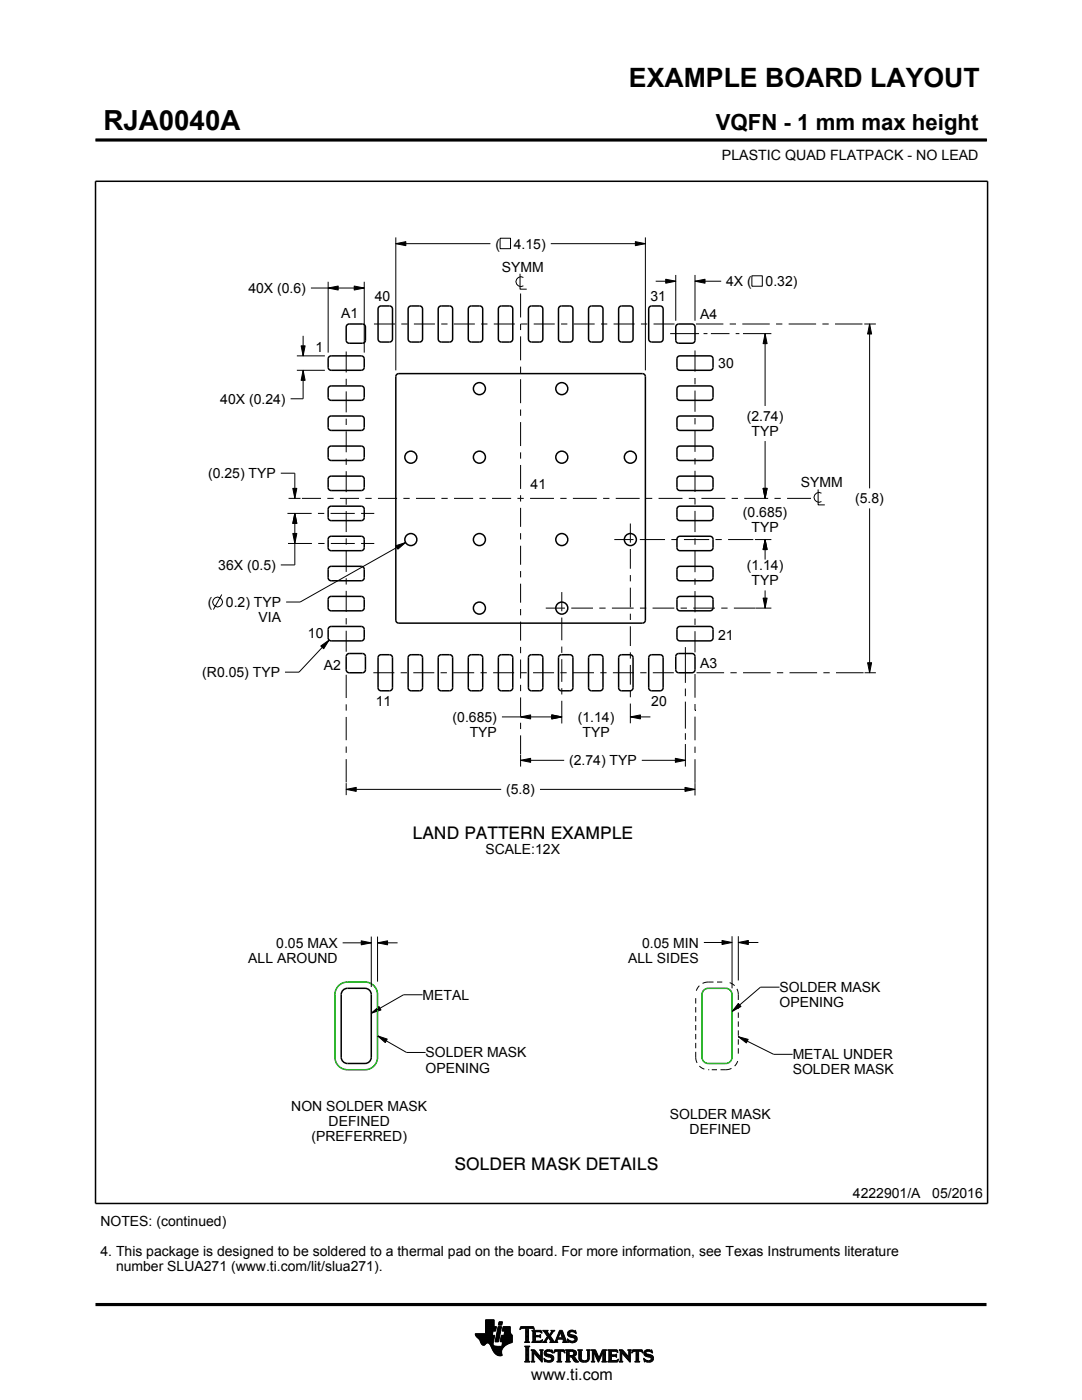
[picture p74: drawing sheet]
<svg xmlns="http://www.w3.org/2000/svg" width="216mm" height="279mm" viewBox="0 0 216 279" stroke-linecap="round" stroke-linejoin="round" font-family="sans-serif">
<defs><g id="words">
<text font-size="5.5" x="20.6" y="26">RJA0040A</text>
<text font-size="5.3" x="125.5" y="17.4">EXAMPLE BOARD LAYOUT</text>
<text font-size="4.4" x="142.8" y="26">VQFN - 1 mm max height</text>
<g font-size="3.5">
<text x="82.3" y="167.4">LAND PATTERN EXAMPLE</text>
<text x="90.7" y="233.5">SOLDER MASK DETAILS</text>
</g>
<text font-size="3.2" x="106" y="275.3">www.ti.com</text>
<g font-size="2.8">
<text x="144.1" y="32">PLASTIC QUAD FLATPACK - NO LEAD</text>
<text x="98.9" y="49.6">(</text>
<text x="102.5" y="49.6">4.15)</text>
<text x="49.6" y="58.5">40X (0.6)</text>
<text x="100.2" y="54.2">SYMM</text>
<text x="144.9" y="57.1">4X (</text>
<text x="152.8" y="57.1">0.32)</text>
<text x="68.1" y="63.5">A1</text>
<text x="74.8" y="60.1">40</text>
<text x="129.8" y="60.1">31</text>
<text x="139.7" y="63.7">A4</text>
<text x="62.9" y="70.3">1</text>
<text x="143.3" y="73.4">30</text>
<text x="44" y="80.6">40X (0.24)</text>
<text x="149" y="84">(2.74)</text>
<text x="150" y="87">TYP</text>
<text x="41.5" y="95.4">(0.25) TYP</text>
<text x="105.9" y="97.6">41</text>
<text x="159.8" y="97.3">SYMM</text>
<text x="170.7" y="100.5">(5.8)</text>
<text x="148.2" y="103.2">(0.685)</text>
<text x="150" y="106.2">TYP</text>
<text x="43.5" y="113.7">36X (0.5)</text>
<text x="149" y="113.8">(1.14)</text>
<text x="150" y="116.8">TYP</text>
<text x="41.5" y="121.1">(</text>
<text x="45.1" y="121.1">0.2) TYP</text>
<text x="51.6" y="124.1">VIA</text>
<text x="61.5" y="127.4">10</text>
<text x="143.3" y="127.8">21</text>
<text x="40.4" y="135.1">(R0.05) TYP</text>
<text x="64.6" y="133.8">A2</text>
<text x="139.7" y="133.3">A3</text>
<text x="75" y="140.9">11</text>
<text x="129.9" y="140.8">20</text>
<text x="90.3" y="144.1">(0.685)</text>
<text x="93.7" y="147.1">TYP</text>
<text x="115.3" y="144.1">(1.14)</text>
<text x="116.2" y="147.1">TYP</text>
<text x="113.6" y="152.7">(2.74) TYP</text>
<text x="101" y="158.5">(5.8)</text>
<text x="96.9" y="170.5">SCALE:12X</text>
<text x="55.1" y="189.2">0.05 MAX</text>
<text x="128.1" y="189.1">0.05 MIN</text>
<text x="49.5" y="192.2">ALL AROUND</text>
<text x="125.3" y="192.1">ALL SIDES</text>
<text x="84.3" y="199.5">METAL</text>
<text x="155.5" y="198">SOLDER MASK</text>
<text x="155.5" y="201">OPENING</text>
<text x="84.9" y="211">SOLDER MASK</text>
<text x="84.9" y="214">OPENING</text>
<text x="158.2" y="211.4">METAL UNDER</text>
<text x="158.2" y="214.4">SOLDER MASK</text>
<text x="58.1" y="221.7">NON SOLDER MASK</text>
<text x="62.2" y="227.7">(PREFERRED)</text>
<text x="65.6" y="224.7">DEFINED</text>
<text x="133.7" y="223.3">SOLDER MASK</text>
<text x="137.6" y="226.3">DEFINED</text>
<text x="170.2" y="239.2">4222901/A</text>
<text x="186" y="239.2">05/2016</text>
<text x="20" y="244.7">NOTES: (continued)</text>
<text x="20" y="250.7">4. This package is designed to be soldered to a thermal pad on the board. For more information, see Texas Instruments literature</text>
<text x="23.2" y="253.7">number SLUA271 (www.ti.com/lit/slua271).</text>
</g>
</g></defs>
<g fill="none" stroke="#000" stroke-width=".2">
<path d="M19 27.9h177.8M196.8 27.7v.5M62 57.5h10.7M65.5 57.5l2-.4v.8zM65.5 56.2v14.2M70.7 57.1l2 .4-2 .4zM72.7 56.2v14.2M79 48.6l2-.4v.8zM79 47.4v26.5M79 48.6h18.9M99.8 47.5h2.1v2.1h-2.1zM103.8 54.6v3.1h1.3"/>
<path d="M103.9 58.6v4.8M104.4 55.4a.98 .98 0 0 0-1.5 .8 .98 .98 0 0 0 1.5 .8M109.9 48.6h18.9M126.8 48.2l2 .4-2 .4zM128.8 47.4v26.5M130.8 56.1h4M132.8 55.7l2 .4-2 .4zM134.8 54.9v9.1M138.7 56.1l2-.4v.8zM138.7 54.9v9.1M138.7 56.1h5.2M150 55h2.1v2.1h-2.1z"/>
<path d="M59.2 73.9h5.6M59.2 71h5.6M60.1 69h.8l-.4 2zM60.5 73.9l.4 2h-.8zM60.5 67v4M60.5 73.9v5.7h-2.5M69.1 70.1v4.2M69.1 75.6v1.3M69.1 78.1v4.2M74.6 64.7h4.2M80.1 64.7h1.2M82.6 64.7h4.2"/>
<path d="M88 64.7h1.3M90.6 64.7h4.2M96 64.7h1.3M98.5 64.7h4.2M103.9 64.6v1.3M103.9 67.1v4.8M103.9 73.2v1.2M103.9 75.7v4.8M104 64.7h1.2M106.5 64.7h4.2M112 64.7h1.2M114.5 64.7h4.2"/>
<path d="M119.9 64.7h1.3M122.4 64.7h4.2M127.9 64.7h1.2M130.4 64.7h4.2M133.7 66.6h5.8M138.7 69.9v4.3M138.7 75.4v1.3M138.7 77.9v4.3M138.9 64.7h5.4M140.4 66.6h.8M141.9 66.6h3.7M145.6 64.7h1.3"/>
<path d="M146.8 66.6h.7M148.1 64.7h5.5M148.3 66.6h5.6M152.7 66.6l.4 2h-.8zM152.7 66.6v14.4M154.9 64.7h1.2M157.4 64.7h5.4M164.1 64.7h1.3M166.6 64.7h5.5M172.5 64.7h2.3M173.5 64.7l.4 2h-.8zM173.5 64.7v32.8"/>
<path d="M56 94.4h2.8v5.1M57.6 99.5h2.4M58.4 97.5h.8l-.4 2zM60.2 99.5h3.9M65.3 99.5h1.3M67.8 99.5h3.8M69.1 83.6v1.2M69.1 86.1v4.2M69.1 91.5v1.3M69.1 94v4.2M69.1 99.5v1.2M72.9 99.5h1.3"/>
<path d="M75.4 99.5h3.8M80.5 99.5h1.2M83 99.5h3.8M88.1 99.5h1.2M90.6 99.5h3.8M95.7 99.5h1.2M98.2 99.5h3.8M103.2 99.5h1.3M103.9 81.7v1.3M103.9 84.2v4.8M103.9 90.3v1.2M103.9 92.8v4.8"/>
<path d="M103.9 98.8v1.3M105.8 99.5h4.7M111.8 99.5h1.3M114.3 99.5h4.8M120.3 99.5h1.3M122.9 99.5h4.7M128.9 99.5h1.3M131.4 99.5h4.8M137.4 99.5h1.3M138.7 83.4v1.3M138.7 86v4.2M138.7 91.4v1.3"/>
<path d="M138.7 94v4.2M138.7 99.4v1.3M140 99.5h4.7M146 99.5h1.2M148.5 99.5h4.8M152.3 97.5h.8l-.4 2zM152.7 88v11.5M154.5 99.5h1.3M157.1 99.5h4.7M163.2 97.7v3.1h1.4M163.9 98.4a.98 .98 0 0 0-1.5 .9 .98 .98 0 0 0 1.5 .8M44.3 118.6l-1.7 3"/>
<path d="M57.4 102.5h4.8M57.5 108.5h4.7M58.4 106.5h.8l-.4 2zM58.8 102.5l.4 2h-.8zM58.8 102.5v10.2h-2.8M63.4 102.5h1.3M63.5 108.5h1.3M66 102.5h4.8M66 108.5h4.8M69.1 102v4.2M69.1 107.4v1.3M69.1 110v4.1"/>
<path d="M69.1 115.4v1.3M69.1 117.9v4.2M72 108.5h2.7M72 102.5h2.7M79 108.9l1.9-.6-1.5 1.3zM80.9 108.3l-21 11.8h-2.8M103.9 101.3v3.8M103.9 106.4v1.3M103.9 108.9v3.8M103.9 114v1.2M103.9 116.5v3.8M112.1 118.2v3.8"/>
<path d="M122.6 107.7h3.8M125.8 104.5v3.8M125.8 109.6v3.9M125.8 114.8v1.2M125.8 117.3v3.9M127.7 107.7h5M134 107.7h1.2M136.5 107.7h5M138.7 102v4.2M138.7 107.4v1.3M138.7 110v4.2M138.7 115.5v1.2"/>
<path d="M138.7 118v4.2M142.8 107.7h1.2M145.3 107.7h5M150.6 107.7h3.3M152.3 119.4h.8l-.4 2zM152.7 107.7l.4 2h-.8zM152.7 107.7v4M152.7 117.8v3.6M173.5 101.5v32.8M64 128.9l1.7-1.2-1.1 1.8zM65.7 127.7l-6 6.4h-2.8M69.1 123.4v1.2"/>
<path d="M69.1 125.9v4.2M69.1 134.7v4.6M74.5 134.3h4.2M79.9 134.3h1.3M82.5 134.3h4.2M87.9 134.3h1.3M90.4 134.3h4.2M95.9 134.3h1.2M98.4 134.3h4.2M103.8 134.3h1.3M103.9 121.5v1.3M103.9 124.1v3.7"/>
<path d="M103.9 129.1v1.3M103.9 131.6v3.8M103.9 136.7v1.2M103.9 139.2v3.8M106.4 134.3h4.2M108.9 121.4h3.8M111.8 134.3h1.3M112.1 123.2v4.6M112.1 129v1.3M112.1 131.6v4.5M112.1 137.3v1.3M112.1 139.9v4.5"/>
<path d="M114 121.4h4.3M114.3 134.3h4.2M119.6 121.4h1.2M119.8 134.3h1.2M122.1 121.4h4.3M122.3 134.3h4.2M125.8 122.5v1.2M125.8 125v3.9M125.8 130.2v1.2M125.8 132.7v3.9M125.8 137.9v1.3M127.7 121.4h1.3"/>
<path d="M127.7 134.3h1.3M130.2 121.4h4.3M130.3 134.3h4.2M135.8 121.4h1.3M136.8 129.1v7.2M136.8 137.4v1.5M138.3 121.4h4.4M138.7 123.5v1.2M138.7 126v4.2M138.7 134.5v4.7M139 134.3h5.5M143.9 121.4h1.3"/>
<path d="M145.7 134.3h1.3M146.4 121.4h7.5M148.3 134.3h5.5M155 134.3h1.3M157.5 134.3h5.5M164.3 134.3h1.3M166.8 134.3h5.5M172.5 134.3h2.3M173.1 132.3h.8l-.4 2zM69.1 157.5l2-.4v.8zM69.1 140.6v1.2M69.1 143.1v4.6"/>
<path d="M69.1 149v1.2M69.1 151.5v4.6M69.1 156.3v2.4M69.1 157.5h30.9M100.2 143.1h11.9M103.9 151.7l2-.4v.8zM103.9 143.1l2-.4v.8zM103.9 144.2v1.3M103.9 146.8v3.8M103.9 150.6v2.4M103.9 151.7h8.7M107.7 157.5h31"/>
<path d="M110.1 142.7l2 .4-2 .4zM125.8 143.1l2-.4v.8zM125.8 140.4v3.9M125.8 143.1h4M128.1 151.7h8.7M134.8 151.3l2 .4-2 .4zM136.7 157.1l2 .4-2 .4zM136.8 140v5.4M136.8 146.3v1.3M136.8 148.5v4.5M138.7 141.8h.1M138.7 140.5v1.3"/>
<path d="M138.7 143v4.7M138.7 149v1.3M138.7 151.5v7.3M68.4 188.2h5.7M72.1 187.8l2 .4-2 .4zM74.1 186.9v10.1M75.3 188.2l2-.4v.8zM75.3 186.9v9M75.3 188.2h4M84.3 198.5h-3.8l-6.4 3.7M138.8 199.2v1.1M139.6 196.7l-.7 1"/>
<path d="M140.4 188.1h5.7M142.4 196h-1.4l-.8 .3M143.1 196h1M144.1 187.7l2 .4-2 .4zM144.8 196h.1M145.6 196.1l1 .6M146.1 186.8v10.4M147 197.4l.3 .8v1.4M147.3 188.1l2-.4v.8zM147.3 186.8v8.9M147.3 188.1h4M155.5 197h-3.8l-5.6 4.9"/>
<path d="M74.1 202.2l1.5-1.3 .4 .7zM75.3 206.7l2 .7-.4 .7zM75.3 206.7l5.8 3.3h3.8M138.8 209.9v1.4l.3 .8M138.8 201v1.1M138.8 202.8v1M138.8 204.6v1M138.8 206.3v1.1M138.8 208.1v1.1M139.1 212.1h.1M139.6 212.8l.9 .6M141.3 213.5h.1"/>
<path d="M142 213.5h1.1M146 213.2l-.9 .3h-1.3M147.2 211.8l-.6 1M147.3 206.9l2 .5-.4 .7zM147.3 200.3v1M147.3 202.1v1M147.3 203.8v1.1M147.3 205.6v1.1M147.3 207.4v1.1M147.3 209.2v1.1M147.3 206.9l7.1 3.5h3.8M147.3 200.3l.6 .6-1.8 1z"/>
<path d="M94.8 266.2h3.5M94.8 266.3h3.5M94.9 266.4h3.3M94.9 266.5h3.8l-.2 1.2M94.9 266.5h3.8M95 266.6h3.7M95 266.7h3.7M95.1 266.8h3.6M95.2 266.9h3.4M95.3 267h3.3M95.4 267.1h3.2M95.5 267.2h3.1"/>
<path d="M95.6 267.3h3M95.7 267.4h2.8M95.7 267.5h2.8M95.7 267.5l.4 .7 .3 .3 .3-.1 .5-.4 .4 .1 .8 1.5M95.8 267.6h2.7M95.8 267.7h2.7M95.9 267.8h2.6M95.9 267.9h2.5M95.9 268h2.5M96 268h1.1M96 268.1h1M96.1 268.2h.8"/>
<path d="M96.1 268.3h.7M96.2 268.4h.6M96.3 268.4h.4M96.9 266.1h1.4M96.9 266h1.4M96.9 265.9h1.4M96.9 265.8h1.5M96.9 265.7h1.5M96.9 264.7l2.2 .1-.2 .9h-.5l-.2 .8M96.9 265.6h2M96.9 265.5h2M96.9 265.4h2"/>
<path d="M96.9 265.3h2.1M96.9 265.2h2.1M96.9 265.1h2.1M96.9 265h2.1M96.9 264.9h2.1M96.9 264.8h2.2M96.9 264.6h1.7M96.9 264.5h1.7M96.9 264.4h1.7M96.9 264.3h1.7M96.9 264.2h1.7M96.9 264.1h1.7"/>
<path d="M96.9 264h1.7M96.9 263.9h1.7M96.9 263.8h1.7M96.9 263.7h1.7M96.9 263.6h1.7M96.9 263.5h1.7M96.9 263.4h1.7M97.5 268h.9M97.6 268.1h.8M97.7 268.2h.7M97.7 268.3h.7M97.8 268.4h.6"/>
<path d="M97.9 268.5h.6M97.9 268.6h.7M98 268.7h1.1M98 268.8h2.6M98 268.8h2.5M98.1 268.9h2.3M98.1 269h2.3M98.1 269.1h2.2M98.2 269.2h2.1M98.2 269.2h2M98.2 269.3h2M98.3 269.4h1.9"/>
<path d="M98.3 269.5h1.8M98.4 269.6h1.7M98.4 269.6l.6 .7 .6 .3 .6-.1-.1-.7M98.4 268v.4l.3 .2 2 .1M98.5 269.7h1.6M98.5 267.7l-.1 .3M98.5 269.8h1.6M98.6 269.9h1.5M98.6 264.8v-1.4h-1.7v2.8h-2.1l.2 .5 .7 .8M98.6 270h1.5M98.7 270h1.4M98.8 270.1h1.3"/>
<path d="M98.8 267.7h.7M98.8 267.6h.7M98.8 267.5h.7M98.9 270.2h1.2M98.9 267.4h.7M98.9 267.3h.7M98.9 267.2h.7M98.9 267.1h.7M98.9 267h.7M98.9 270.3h1.3M99 266.9h.6M99 266.9h.7"/>
<path d="M99 266.8h.7M99 266.7h.7M99 266.6h.7M99 266.5h.7M99.1 270.4h1.1M99.1 266.4h.7M99.1 266.3h.7M99.1 266.2h.7M99.1 266.1h.7M99.1 266h.7M99.2 265.9h.7M99.2 265.8h.7"/>
<path d="M99.2 270.4h1M99.2 265.7h.7M99.2 265.6h.7M99.2 265.5h.7M99.3 265.4h.6M99.3 265.4h.7M99.3 265.3h.7M99.3 265.2h.7M99.3 265.1h.7M99.3 265h.7M99.4 270.5h.8M99.4 264.9h.7"/>
<path d="M99.4 264.8h.7M99.4 264.8h.7l-.6 3h-.7zM99.5 264.4h.6M99.5 264.3h.7M99.5 264.2h.7M99.5 264.1h.7M99.5 264h.7M99.5 263.9h.7M99.6 263.8h.7M99.6 263.8h.7l-.2 .7h-.7zM99.8 270.6h.1M99.8 267.7h2.4"/>
<path d="M99.8 267.6h2.4M99.8 267.5h2.4M99.9 267.4h2.3M99.9 267.3h2.3M99.9 267.2h2.3M99.9 267.1h2.3M99.9 267h2.3M99.9 266.9h2.3M100 266.9h2.2M100 266.8h2.2M100 266.7h2.2M100 266.6h2.2"/>
<path d="M100 266.5h2.2M100.1 268.6h.7M100.2 268.5h.7M100.2 268.4h.8M100.2 268.4h.9M100.2 268.3h1M100.2 268.2h1.2M100.2 265.6h1.6M100.2 268.1h1.4M100.2 265.5h1.6M100.2 268h1.6M100.3 265.4h1.5"/>
<path d="M100.3 268h1.7M100.3 267.9h1.9M100.3 265.3h1.5M100.3 267.8h1.9M100.3 265.2h1.5M100.3 265.1h1.5M100.3 265h1.5M100.4 264.9h1.4M100.4 264.8h1.4M100.6 266.5l.1-.8h-.5l.2-.9h1.4l.1 1.1 .3 .6v1.4l-1.3 .6M100.6 266.4h1.5M100.6 266.3h1.4"/>
<path d="M100.6 266.2h1.4M100.6 266.1h1.3M100.7 266h1.2M100.7 265.9h1.2M100.7 265.8h1.1M100.7 265.7h1.1M100.9 268.5l-.6 .6-.2 .7M102.2 266.5h-2.2l-.2 1.1 .1 .2h.4l-.2 .9M103.7 265.3h.1M103.8 265.2h.2M103.8 265h2.8M103.8 264.9h2.7"/>
<path d="M103.9 264.8h2.6M104.7 267.8h1M104.7 271.8h1.1M104.7 268.7h1M104.8 267.7h.7M104.8 271.7h.8M104.9 265.2h.6M104.9 268.9h.6M104.9 267.6h.6M104.9 267.5v-2.3l-.7-.1-.4 .3 .1-.6h2.6l.1 .6-.4-.3-.7 .1v2.3M104.9 267.5l-.2 .3M104.9 267.5h.6"/>
<path d="M104.9 267.4h.6M104.9 267.3h.6M104.9 267.2h.6M104.9 267.1h.6M104.9 267h.6M104.9 266.8h.6M104.9 266.7h.6M104.9 266.6h.6M104.9 266.5h.6M104.9 266.4h.6M104.9 266.3h.6M104.9 266.2h.6"/>
<path d="M104.9 266.1h.6M104.9 265.9h.6M104.9 265.8h.6M104.9 265.7h.6M104.9 265.6h.6M104.9 265.5h.6M104.9 265.4h.6M104.9 265.3h.6M104.9 271.5h.6M104.9 269h.6M104.9 271.4h.6M104.9 271.4v-2.4l-.2-.4h1.1l-.3 .4v2.4"/>
<path d="M104.9 271.4l-.2 .4h1.1l-.3-.4M104.9 271.3h.6M104.9 271.2h.6M104.9 271.1h.6M104.9 271h.6M104.9 270.9h.6M104.9 270.8h.6M104.9 270.6h.6M104.9 270.5h.6M104.9 270.4h.6M104.9 270.3h.6M104.9 270.2h.6"/>
<path d="M104.9 270.1h.6M104.9 270h.6M104.9 269.9h.6M104.9 269.8h.6M104.9 269.6h.6M104.9 269.5h.6M104.9 269.4h.6M104.9 269.3h.6M104.9 269.2h.6M104.9 269.1h.6M105.5 267.5l.2 .3M105.9 271.8h.8"/>
<path d="M105.9 269.4h.8M106.1 269.5h.7M106.1 267.8h2M106.1 271.7h.5M106.2 269.6h.7M106.2 271.5h.3M106.2 265.6h1.8M106.2 269.8h.8M106.2 271.4h.3M106.2 269.8l-.3-.4h.8l1.2 1.4M106.2 271.4l-.3 .4h.8l-.2-.4M106.2 271.3h.3"/>
<path d="M106.2 271.2h.3M106.2 271.1h.3M106.2 271h.3M106.2 270.9h.3M106.2 270.8h.3M106.2 270.6h.3M106.2 270.5h.3M106.2 270.4h.3M106.2 270.3h.3M106.2 270.2h.3M106.2 270.1h.3M106.2 270h1"/>
<path d="M106.2 269.9h.9M106.2 269.8v1.6M106.3 267.7h1.8M106.3 265.7h1.8M106.3 267.6h.6M106.3 265.8h.6M106.3 267.5l-.2 .3M106.3 267.5h.5M106.3 267.4h.5M106.3 267.3h.5M106.3 267.2h.5M106.3 267.1h.5"/>
<path d="M106.3 267h.5M106.3 266.8h.5M106.3 266.7h1.6M106.3 266.6h1.6M106.3 266.5h.5M106.3 266.4h.5M106.3 266.3h.5M106.3 266.2h.5M106.3 266.1h.5M106.3 265.9h.5M106.4 265.2h.2M106.5 270h.1"/>
<path d="M106.5 270v1.4M106.5 265.3h.1M106.6 270.1h.7M106.7 270.2h.7M106.8 270.3h.7M106.8 265.9l.1-.1h.7l.6 .2-.2-.5h-1.9l.2 .3v1.7M106.8 265.9v.6h.8l.3-.2v.7l-.3-.2h-.8l.1 .8h.9l.5-.2M106.9 270.4h.7M107 270.5h.7M107.1 270.6h.7M107.2 270.8h1M107.3 270.9h.9"/>
<path d="M107.4 271h.8M107.5 271.1h.7M107.6 271.2h.6M107.6 266.5h.3M107.7 271.3h.5M107.7 269.4h.7M107.7 266.8h.2M107.7 267.6h.5M107.8 266.4h.1M107.8 271.4h.4M107.8 267h.1M107.8 265.8h.3"/>
<path d="M107.8 269.5h.5M107.9 271.5h.3M107.9 269.6h.3M107.9 269.8h.3M107.9 269.8l-.2-.4h.7l-.2 .4M107.9 270.6h.3M107.9 270.5h.3M107.9 270.4h.3M107.9 270.3h.3M107.9 270.2h.3M107.9 270.1h.3M107.9 270h.3"/>
<path d="M107.9 269.9h.3M107.9 269.8v1M108 271.7h.2M108 265.9h.1M108 267.5h.2M108.1 271.8h.1M108.1 266.1h.1M108.2 267.4h.1M108.2 269.8v2.1l-1.7-1.9M108.2 267.8h.9M108.3 267.4l-.2 .5-2-.1M108.3 265.6h1"/>
<path d="M108.5 267.7h.5M108.5 271.1l.2 .7 .2-.1 .6 .2 .7-.2 .3-.6M108.5 271.1h.1M108.5 265.7h.7M108.5 271.2h.2M108.6 271.3h.2M108.6 270.1l.2 .5 1.1 .3 .1 .3-.1 .3h-.5l-.9-.4M108.6 270.1h.4M108.6 270h.4M108.6 270.2h.6M108.6 267.6h.4M108.6 271.4h.4"/>
<path d="M108.6 269.9h.4M108.6 270.3h1M108.6 265.8h.7M108.6 271.5h.8M108.6 269.8h.5M108.7 271.7h1.5M108.7 270.4h1.3M108.7 267.5h.3M108.7 271.8h.1M108.7 265.9h.6M108.7 269.6h1.5M108.8 267.4h.3"/>
<path d="M108.8 270.5h1.5M108.8 266.1h.6M108.8 269.5h1.4M108.8 267.3h.4M108.9 266.2h.6M108.9 267.2h.4M108.9 266.3h.6M108.9 270.6h1.5M109 267.1h.3M109 270l.2 .2 1.1 .3 .2 .6M109 270l.1-.3h.4l.8 .3-.1-.6-.2 .1-.6-.1-.6 .2-.2 .5M109 266.4h1"/>
<path d="M109.1 271.8h.9M109.1 269.4h.7M109.1 267h.9M109.1 266.5h.8M109.1 267.8l-.1-.1 .4-.8 .5 .8-.2 .1M109.2 266.8h.8M109.2 266.6h.6M109.2 266.7h.7M109.2 266.7l-.6 1-.4 .1M109.3 270.8h1.1M109.5 267.1h.6M109.6 267.2h.6"/>
<path d="M109.7 271.5h.7M109.7 267.3h.6M109.7 267.8h1.6M109.7 266.3h.4M109.7 267.4h.6M109.8 270.9h.7M109.8 266.2h.3M109.8 266.6l.9 1.2 1-2.3h.5l.8 2.1 .3 .2M109.8 267.5h.6M109.9 266.1h.3M109.9 269.8h.4M109.9 267.6h.6"/>
<path d="M109.9 267.7h.7M109.9 271.4h.5M109.9 265.9h.4M110 271h.5M110 265.6h.7M110 265.9l-.4 .5-.4-.6 .2-.3h-1.1l.9 1.2M110 265.9l.1-.2-.2-.2h.8l-.9 1.1M110 271.3h.5M110 265.8h.4M110 271.1h.5M110 271.2h.5M110.1 269.4h.1"/>
<path d="M110.1 265.7h.4M110.1 269.9h.2M110.2 270h.1M110.5 270h.1M110.5 269.9h.2M110.5 269.8h.3M110.6 269.6h2.1M110.6 269.5h2M110.6 269.4h2M110.7 267.7h.5M110.8 267.6h.4M110.9 267.5h.3"/>
<path d="M110.9 267.4h.3M111 267.3h.3M111 267.2h1.8M111 267.1h1.8M111.1 267h.3M111.1 271.8h1M111.1 266.8h.4M111.2 266.7h.3M111.2 267.5v.3h.1M111.2 267.5l.1-.2h1l.1 .2M111.2 266.6h.3M111.3 266.5h.3"/>
<path d="M111.3 271.7h.6M111.3 266.4h.3M111.3 271.5h.6M111.3 269.8h.6M111.4 266.3h.3M111.4 271.4h.5M111.4 270.1h.5M111.4 270h.5M111.4 269.9h.5M111.4 270.5h.5M111.4 270.4h.5M111.4 270.3h.5"/>
<path d="M111.4 270.2h.5M111.4 271.1h.5M111.4 271h.5M111.4 270.9h.5M111.4 270.8h.5M111.4 270.6h.5M111.4 271.4l-.1-1.7h-.4l-.4 .4 .2-.7h1.9l.1 .7-.4-.4h-.4v1.7M111.4 271.4l-.3 .4h1l-.2-.4M111.4 271.3h.5M111.4 271.2h.5M111.4 266.2h.3M111.4 266.1h.4"/>
<path d="M111.5 265.9h.9M111.5 265.8h.8M111.6 265.7h.7M111.6 265.6h.6M111.8 265.9l.4 1.1h-.8zM111.9 266.1h.5M111.9 266.2h.5M111.9 266.3h.6M112 266.4h.5M112 266.5h.6M112.1 266.6h.5M112.1 266.7h.6"/>
<path d="M112.1 266.8h.6M112.2 267h.5M112.2 267.8h1.1M112.3 267.3h.6M112.3 267.4h.6M112.4 267.5h.6M112.4 267.5v.3h-.2M112.4 269.8h.3M112.4 267.6h.6M112.4 267.7h.7M112.6 269.9h.1M112.6 270h.2"/>
<path d="M112.8 271.8h1M112.8 269.4h1.6M113 269.5h1.7M113 271.7h.7M113 269.6h1.9M113 271.5h.6M113 269.8h.6M113 271.4h.6M113 269.8l-.2-.4h1.5l.6 .2 .1 .5M113 271.4l-.2 .4h1l-.2-.4M113 271.3h.6M113 271.2h.6"/>
<path d="M113 271.1h.6M113 271h.6M113 270.9h.6M113 270.8h1.5M113 270.6h1.6M113 270.5h1.8M113 270.4h.6M113 270.3h.6M113 270.2h.6M113 270.1h.6M113 270h.6M113 269.9h.6"/>
<path d="M113 269.8v1.6M113.2 267.3h.2M113.2 267.4h.3M113.2 266.2l.3 .5 1 .3 .2 .3M113.2 266.2h.5M113.2 266.3h.6M113.2 266.1h.5M113.3 267.5h.3M113.3 266.4h.9M113.3 265.9h.4M113.3 267.6h.6M113.3 266.5h1.3"/>
<path d="M113.3 267.7h1.6M113.3 265.8h.5M113.3 267.8h.2M113.4 266.6h1.5M113.4 265.7h1.5M113.5 266.7h1.5M113.5 265.6h1.4M113.6 269.9l.1-.2h.5l.3 .4M113.6 269.9v.6M113.7 267.8h1.1M113.8 266.8h1.3M113.8 265.5h.6"/>
<path d="M114 268h.4M114.1 270.9h.6M114.2 271h.6M114.2 271.1h.7M114.3 271.2h.6M114.3 267h.8M114.3 269.8h.7M114.3 270.4h.6M114.4 271.3h.6M114.4 271.3l-.3-.4-.5-.1v.6M114.4 271.3l.4 .5h.7M114.4 270.7l1.1 1.1"/>
<path d="M114.4 270.7h.1M114.4 271.4h.7M114.4 269.9h.6M114.4 270.3h.6M114.5 267.6h.5M114.5 270.2h.5M114.5 270h.5M114.5 265.8h.4M114.5 270.1h.5M114.5 270.1l-.2 .3-.3 .1M114.5 271.5h.7M114.6 271.7h.7"/>
<path d="M114.6 267.1h.6M114.6 267.5h.5M114.7 267.2h.5M114.7 267.4h.5M114.7 265.9h.3M114.7 267.3h.5M114.7 271.8h.8M114.8 266.1h.2M114.9 266.2h.1M114.9 266.2l-.7-.4h-.4l-.1 .2 .1 .3 1.1 .4 .3 .5M114.9 266.2l-.1-.7-.2 .1-.5-.1-.6 .2-.3 .5M115 270.1l-.1 .4-.5 .2"/>
<path d="M115.2 267.2l-.3 .6-.7 .2-.6-.2-.2 .1-.2-.7 .9 .5 .4-.1 .2-.3M115.3 269.4h.9M115.4 269.5h.7M115.5 269.6h.5M115.5 269.8h.5M115.5 269.8l-.2-.4h.9l-.2 .4M115.5 269.8v1.4l.4 .5 .6 .2 .6-.1 .4-.3 .1-.5M115.5 271h.5M115.5 270.9h.5M115.5 270.8h.5M115.5 270.6h.5M115.5 270.5h.5"/>
<path d="M115.5 270.4h.5M115.5 270.3h.5M115.5 270.2h.5M115.5 270.1h.5M115.5 270h.5M115.5 269.9h.5M115.5 271.1h.5M115.5 271.2h.5M115.5 271.3h.6M115.6 271.4h.6M115.7 271.5h.8M115.8 271.7h1.5"/>
<path d="M116 271l.2 .4 .5 .2 .4-.2 .2-.4M116 269.8v1.2M116 271.8h1.1M116.8 271.5h.6M117 269.4h.8M117.1 271.4h.4M117.2 269.5h.5M117.2 271.3h.4M117.2 269.6h.4M117.2 271.2h.4M117.2 271.1h.4M117.3 269.8h.3"/>
<path d="M117.3 271h.3M117.3 270.9h.3M117.3 270.8h.3M117.3 270.6h.3M117.3 270.5h.3M117.3 270.4h.3M117.3 270.3h.3M117.3 270.2h.3M117.3 270.1h.3M117.3 270h.3M117.3 269.9h.3M117.6 269.8l.2-.4h-.8l.2 .3 .1 1.3"/>
<path d="M117.6 269.8v1.2M118 271.8h.7M118 269.4h.8M118.1 269.5h.8M118.1 271.7h.5M118.2 269.6h.7M118.2 271.5h.3M118.2 269.8h.8M118.2 271.4h.3M118.2 269.8l-.2-.4h.8l.7 1.6 .7-1.6h.9l-.3 .4M118.2 271.4l-.2 .4h.7l-.2-.4M118.2 271.3h.3"/>
<path d="M118.2 271.2h.3M118.2 271.1h.3M118.2 271h.3M118.2 270.9h.3M118.2 270.8h.3M118.2 270.6h.3M118.2 270.5h.3M118.2 270.4h.3M118.2 270.3h.3M118.2 270.2h.3M118.2 270.1h.3M118.2 270h.9"/>
<path d="M118.2 269.9h.8M118.2 269.8v1.6M118.5 271.4v-1.5l.9 2 .9-2v1.5M118.6 270.1h.5M118.6 270.2h.6M118.7 270.3h.5M118.7 270.4h.6M118.8 270.5h.5M118.8 270.6h.6M118.9 270.8h.5M118.9 270.9h.6M119 271h.8"/>
<path d="M119 271.1h.8M119.1 271.2h.6M119.1 271.3h.6M119.2 271.4h.4M119.2 271.5h.4M119.3 271.7h.2M119.3 271.8h.2M119.6 270.9h.3M119.6 270.8h.3M119.7 270.6h.3M119.7 270.5h.3M119.8 270.4h.3"/>
<path d="M119.8 270.3h.3M119.9 270.2h.3M119.9 270.1h.3M120 270h.8M120 269.9h.8M120 269.8h.8M120.1 271.8h1M120.1 269.6h.7M120.1 269.5h.8M120.2 269.4h.9M120.2 271.7h.7M120.3 271.5h.5"/>
<path d="M120.3 271.4h.5M120.3 271.4l-.2 .4h1l-.3-.4M120.3 271.3h.5M120.3 271.2h.5M120.3 271.1h.5M120.3 271h.5M120.3 270.9h.5M120.3 270.8h.5M120.3 270.6h.5M120.3 270.5h.5M120.3 270.4h.5M120.3 270.3h.5"/>
<path d="M120.3 270.2h.5M120.3 270.1h.5M120.8 269.8v1.6M121.2 271.8h2M121.2 269.4h1.9M121.4 269.5h1.8M121.4 271.7h1.9M121.5 269.6h1.7M121.5 271.5h1.8M121.5 269.8h.5M121.5 271.4h.5M121.5 269.8l-.3-.4h1.9l.2 .6"/>
<path d="M121.5 269.9h.5M121.5 269.8v1.6M121.5 270.3h.5M121.5 270.2h.5M121.5 270.1h.5M121.5 270h.5M121.5 270.9h.5M121.5 270.8h.5M121.5 270.6h1.5M121.5 270.5h1.5M121.5 270.4h1.5M121.5 271.3h.5"/>
<path d="M121.5 271.2h.5M121.5 271.1h.5M121.5 271h.5M122.6 270.4l.4-.2v.7l-.2-.2h-.8v.8h.2M122.9 270.8h.1M122.9 270.3h.1M123 269.8h.3M123.1 271.4h.3M123.2 269.9h.1M123.3 270h.1M123.3 270l-.4-.3h-.8l-.1 .7M123.3 271.3h.1"/>
<path d="M123.4 271.2h.1M123.4 271.2l-.3 .3h-.4M123.4 271.2l-.2 .6h-2l.3-.4M123.5 271.8h.8M123.5 269.4h.7M123.6 269.5h.7M123.7 271.7h.5M123.7 269.6h.7M123.7 271.5h.4M123.7 269.8h.8M123.7 271.4h.4M123.7 269.8l-.2-.4h.7l1.2 1.4 .1-1"/>
<path d="M123.7 271.4l-.2 .4h.8l-.2-.4M123.7 271.3h.4M123.7 271.2h.4M123.7 271.1h.4M123.7 271h.4M123.7 270.9h.4M123.7 270.8h.4M123.7 270.6h.4M123.7 270.5h.4M123.7 270.4h.4M123.7 270.3h.4M123.7 270.2h.4"/>
<path d="M123.7 270.1h.4M123.7 270h1M123.7 269.9h.9M123.7 269.8v1.6M124.1 270h.1M124.1 270v1.4M124.2 270.1h.6M124.2 270.2h.7M124.3 270.3h.7M124.4 270.4h.7M124.5 270.5h.7M124.6 270.6h.7"/>
<path d="M124.7 270.8h1.1M124.8 270.9h1M124.9 271h.9M125 271.1h.8M125.1 271.2h.7M125.2 271.3h.6M125.2 269.4h.8M125.3 271.4h.5M125.4 269.5h.5M125.4 271.5h.4M125.4 269.6h.4M125.5 269.8h.3"/>
<path d="M125.5 269.8l-.3-.4h.8l-.2 .4M125.5 269.9h.3M125.5 270.2h.3M125.5 270.1h.3M125.5 270h.3M125.5 270.4h.3M125.5 270.3h.3M125.5 270.6h.3M125.5 270.5h.3M125.5 271.7h.3M125.6 271.8h.2M125.8 269.8v2.1l-1.7-1.9"/>
<path d="M126 270h.1M126.1 269.9h.1M126.1 269.8h.3M126.1 269.6h2.1M126.2 269.5h2M126.2 269.4h2M126.6 271.8h1.1M126.9 271.7h.6M126.9 271.5h.5M126.9 269.8h.5M126.9 271.4h.5M126.9 270.1h.5"/>
<path d="M126.9 270h.5M126.9 269.9h.5M126.9 270.5h.5M126.9 270.4h.5M126.9 270.3h.5M126.9 270.2h.5M126.9 271.1h.5M126.9 271h.5M126.9 270.9h.5M126.9 270.8h.5M126.9 270.6h.5M126.9 271.4v-1.7h-.5l-.3 .4 .1-.7h1.9l.2 .7-.4-.4h-.5v1.7"/>
<path d="M126.9 271.4l-.3 .4h1.1l-.3-.4M126.9 271.3h.5M126.9 271.2h.5M128 269.8h.3M128.1 269.9h.2M128.2 270h.1M128.4 271.1l.2 .7 .2-.1 .6 .2 .7-.2 .3-.6M128.4 271.1h.1M128.4 271.2h.2M128.5 271.3h.2M128.5 270.1l.1 .4 .5 .3M128.5 270.1h.4"/>
<path d="M128.5 270h.4M128.5 270.2h.6M128.5 271.4h.4M128.5 269.9h.4M128.5 270.3h1M128.5 271.5h.8M128.5 269.8h.5M128.6 271.7h1.5M128.6 270.4h1.3M128.6 271.8h.1M128.6 269.6h1.5M128.7 270.5h1.5"/>
<path d="M128.7 269.5h1.4M128.8 270.6h1.5M128.9 270l.2 .2 1.1 .3 .2 .6M128.9 270l.1-.3h.4l.8 .3-.1-.6-.2 .1-.6-.1-.6 .2-.2 .5M128.9 271.8h1M129 269.4h.7M129.1 270.8l.7 .2 .1 .4-.7 .1-.8-.4M129.2 270.8h1.1M129.6 271.5h.7M129.6 270.9h.8M129.8 269.8h.4M129.8 271.4h.5"/>
<path d="M129.9 271h.5M129.9 271.3h.5M129.9 271.1h.5M129.9 271.2h.5M129.9 269.4h.2M130 269.9h.2M130.1 270h.1"/>
<circle cx="43.4" cy="120.1" r=".98"/>
</g>
<g fill="#000">
<path d="M65.5 57.5l2-.4v.8zM70.7 57.1l2 .4-2 .4zM79 48.6l2-.4v.8zM126.8 48.2l2 .4-2 .4zM132.8 55.7l2 .4-2 .4zM138.7 56.1l2-.4v.8zM60.1 69h.8l-.4 2zM60.5 73.9l.4 2h-.8zM152.7 66.6l.4 2h-.8zM173.5 64.7l.4 2h-.8zM58.4 97.5h.8l-.4 2zM152.3 97.5h.8l-.4 2z"/>
<path d="M58.8 102.5l.4 2h-.8zM58.4 106.5h.8l-.4 2zM79 108.9l1.9-.6-1.5 1.3zM152.7 107.7l.4 2h-.8zM64 128.9l1.7-1.2-1.1 1.8zM152.3 119.4h.8l-.4 2zM173.1 132.3h.8l-.4 2zM69.1 157.5l2-.4v.8zM103.9 151.7l2-.4v.8zM103.9 143.1l2-.4v.8zM110.1 142.7l2 .4-2 .4zM125.8 143.1l2-.4v.8z"/>
<path d="M134.8 151.3l2 .4-2 .4zM136.7 157.1l2 .4-2 .4zM72.1 187.8l2 .4-2 .4zM75.3 188.2l2-.4v.8zM144.1 187.7l2 .4-2 .4zM147.3 188.1l2-.4v.8zM74.1 202.2l1.5-1.3 .4 .7zM75.3 206.7l2 .7-.4 .7zM147.3 200.3l.6 .6-1.8 1zM147.3 206.9l2 .5-.4 .7z"/>
</g>
<g fill="none" stroke="#000" stroke-width=".3">
<path d="M19.1 36.2h178v204h-178zM65.7 71.2l.4-.2h6a.6 .6 0 0 1 .6 .6v1.7a.6 .6 0 0 1-.6 .6h-6a.6 .6 0 0 1-.6-.6v-1.7zM65.7 77.2l.4-.2h6a.6 .6 0 0 1 .6 .6v1.7a.6 .6 0 0 1-.6 .6h-6a.6 .6 0 0 1-.6-.6v-1.7zM69.3 64.8l.4-.1h2.6a.6 .6 0 0 1 .6 .6v2.6a.6 .6 0 0 1-.6 .6h-2.6a.6 .6 0 0 1-.6-.6v-2.6zM75.6 61.2l.4-.1h1.7a.6 .6 0 0 1 .6 .6v6a.6 .6 0 0 1-.6 .6h-1.7a.6 .6 0 0 1-.6-.6v-6zM79.2 74.7l.4-.1h48.6a.6 .6 0 0 1 .6 .6v48.6a.6 .6 0 0 1-.6 .6h-48.6a.6 .6 0 0 1-.6-.6v-48.6zM81.6 61.2l.4-.1h1.7a.6 .6 0 0 1 .6 .6v6a.6 .6 0 0 1-.6 .6h-1.7a.6 .6 0 0 1-.6-.6v-6zM87.6 61.2l.4-.1h1.7a.6 .6 0 0 1 .6 .6v6a.6 .6 0 0 1-.6 .6h-1.7a.6 .6 0 0 1-.6-.6v-6zM93.6 61.2l.4-.1h1.7a.6 .6 0 0 1 .6 .6v6a.6 .6 0 0 1-.6 .6h-1.7a.6 .6 0 0 1-.6-.6v-6zM99.6 61.2l.4-.1h1.7a.6 .6 0 0 1 .6 .6v6a.6 .6 0 0 1-.6 .6h-1.7a.6 .6 0 0 1-.6-.6v-6zM105.6 61.2l.4-.1h1.7a.6 .6 0 0 1 .6 .6v6a.6 .6 0 0 1-.6 .6h-1.7a.6 .6 0 0 1-.6-.6v-6zM111.6 61.2l.4-.1h1.7a.6 .6 0 0 1 .6 .6v6a.6 .6 0 0 1-.6 .6h-1.7a.6 .6 0 0 1-.6-.6v-6z"/>
<path d="M117.6 61.2l.4-.1h1.7a.6 .6 0 0 1 .6 .6v6a.6 .6 0 0 1-.6 .6h-1.7a.6 .6 0 0 1-.6-.6v-6zM123.6 61.2l.4-.1h1.7a.6 .6 0 0 1 .6 .6v6a.6 .6 0 0 1-.6 .6h-1.7a.6 .6 0 0 1-.6-.6v-6zM129.6 61.2l.4-.1h1.7a.6 .6 0 0 1 .6 .6v6a.6 .6 0 0 1-.6 .6h-1.7a.6 .6 0 0 1-.6-.6v-6zM135 64.8l.4-.1h2.7a.6 .6 0 0 1 .6 .6v2.6a.6 .6 0 0 1-.6 .6h-2.7a.6 .6 0 0 1-.6-.6v-2.6zM135.3 71.2l.4-.2h6a.6 .6 0 0 1 .6 .6v1.7a.6 .6 0 0 1-.6 .6h-6a.6 .6 0 0 1-.6-.6v-1.7zM135.3 77.2l.4-.2h6a.6 .6 0 0 1 .6 .6v1.7a.6 .6 0 0 1-.6 .6h-6a.6 .6 0 0 1-.6-.6v-1.7zM65.7 83.2l.4-.2h6a.6 .6 0 0 1 .6 .6v1.7a.6 .6 0 0 1-.6 .6h-6a.6 .6 0 0 1-.6-.6v-1.7zM65.7 89.2l.4-.2h6a.6 .6 0 0 1 .6 .6v1.7a.6 .6 0 0 1-.6 .6h-6a.6 .6 0 0 1-.6-.6v-1.7zM65.7 95.2l.4-.2h6a.6 .6 0 0 1 .6 .6v1.7a.6 .6 0 0 1-.6 .6h-6a.6 .6 0 0 1-.6-.6v-1.7zM135.3 83.2l.4-.2h6a.6 .6 0 0 1 .6 .6v1.7a.6 .6 0 0 1-.6 .6h-6a.6 .6 0 0 1-.6-.6v-1.7zM135.3 89.2l.4-.2h6a.6 .6 0 0 1 .6 .6v1.7a.6 .6 0 0 1-.6 .6h-6a.6 .6 0 0 1-.6-.6v-1.7zM135.3 95.2l.4-.2h6a.6 .6 0 0 1 .6 .6v1.7a.6 .6 0 0 1-.6 .6h-6a.6 .6 0 0 1-.6-.6v-1.7z"/>
<path d="M65.7 119.2l.4-.2h6a.6 .6 0 0 1 .6 .6v1.7a.6 .6 0 0 1-.6 .6h-6a.6 .6 0 0 1-.6-.6v-1.7zM65.7 101.2l.4-.2h6a.6 .6 0 0 1 .6 .6v1.7a.6 .6 0 0 1-.6 .6h-6a.6 .6 0 0 1-.6-.6v-1.7zM65.7 107.2l.4-.2h6a.6 .6 0 0 1 .6 .6v1.7a.6 .6 0 0 1-.6 .6h-6a.6 .6 0 0 1-.6-.6v-1.7zM65.7 113.2l.4-.2h6a.6 .6 0 0 1 .6 .6v1.7a.6 .6 0 0 1-.6 .6h-6a.6 .6 0 0 1-.6-.6v-1.7zM135.3 119.2l.4-.2h6a.6 .6 0 0 1 .6 .6v1.7a.6 .6 0 0 1-.6 .6h-6a.6 .6 0 0 1-.6-.6v-1.7zM135.3 101.2l.4-.2h6a.6 .6 0 0 1 .6 .6v1.7a.6 .6 0 0 1-.6 .6h-6a.6 .6 0 0 1-.6-.6v-1.7zM135.3 107.2l.4-.2h6a.6 .6 0 0 1 .6 .6v1.7a.6 .6 0 0 1-.6 .6h-6a.6 .6 0 0 1-.6-.6v-1.7zM135.3 113.2l.4-.2h6a.6 .6 0 0 1 .6 .6v1.7a.6 .6 0 0 1-.6 .6h-6a.6 .6 0 0 1-.6-.6v-1.7zM65.7 125.2l.4-.2h6a.6 .6 0 0 1 .6 .6v1.7a.6 .6 0 0 1-.6 .6h-6a.6 .6 0 0 1-.6-.6v-1.7zM69.3 130.6l.4-.2h2.6a.6 .6 0 0 1 .6 .6v2.7a.6 .6 0 0 1-.6 .6h-2.6a.6 .6 0 0 1-.6-.6v-2.7zM75.6 130.8l.4-.1h1.7a.6 .6 0 0 1 .6 .6v6a.6 .6 0 0 1-.6 .6h-1.7a.6 .6 0 0 1-.6-.6v-6zM81.6 130.8l.4-.1h1.7a.6 .6 0 0 1 .6 .6v6a.6 .6 0 0 1-.6 .6h-1.7a.6 .6 0 0 1-.6-.6v-6z"/>
<path d="M87.6 130.8l.4-.1h1.7a.6 .6 0 0 1 .6 .6v6a.6 .6 0 0 1-.6 .6h-1.7a.6 .6 0 0 1-.6-.6v-6zM93.6 130.8l.4-.1h1.7a.6 .6 0 0 1 .6 .6v6a.6 .6 0 0 1-.6 .6h-1.7a.6 .6 0 0 1-.6-.6v-6zM99.6 130.8l.4-.1h1.7a.6 .6 0 0 1 .6 .6v6a.6 .6 0 0 1-.6 .6h-1.7a.6 .6 0 0 1-.6-.6v-6zM105.6 130.8l.4-.1h1.7a.6 .6 0 0 1 .6 .6v6a.6 .6 0 0 1-.6 .6h-1.7a.6 .6 0 0 1-.6-.6v-6zM111.6 130.8l.4-.1h1.7a.6 .6 0 0 1 .6 .6v6a.6 .6 0 0 1-.6 .6h-1.7a.6 .6 0 0 1-.6-.6v-6zM117.6 130.8l.4-.1h1.7a.6 .6 0 0 1 .6 .6v6a.6 .6 0 0 1-.6 .6h-1.7a.6 .6 0 0 1-.6-.6v-6zM123.6 130.8l.4-.1h1.7a.6 .6 0 0 1 .6 .6v6a.6 .6 0 0 1-.6 .6h-1.7a.6 .6 0 0 1-.6-.6v-6zM129.6 130.8l.4-.1h1.7a.6 .6 0 0 1 .6 .6v6a.6 .6 0 0 1-.6 .6h-1.7a.6 .6 0 0 1-.6-.6v-6zM135 130.6l.4-.2h2.7a.6 .6 0 0 1 .6 .6v2.7a.6 .6 0 0 1-.6 .6h-2.7a.6 .6 0 0 1-.6-.6v-2.7zM135.3 125.2l.4-.2h6a.6 .6 0 0 1 .6 .6v1.7a.6 .6 0 0 1-.6 .6h-6a.6 .6 0 0 1-.6-.6v-1.7zM68.6 197.5l.7-.3h3.5a1.25 1.25 0 0 1 1.3 1.3v12.5a1.25 1.25 0 0 1-1.3 1.2h-3.5a1.25 1.25 0 0 1-1.2-1.2v-12.5v-.4z"/>
<circle cx="95.7" cy="77.6" r="1.2"/>
<circle cx="112.1" cy="77.6" r="1.2"/>
<circle cx="82" cy="91.2" r="1.2"/>
<circle cx="95.7" cy="91.2" r="1.2"/>
<circle cx="112.1" cy="91.2" r="1.2"/>
<circle cx="125.8" cy="91.2" r="1.2"/>
<circle cx="82" cy="107.7" r="1.2"/>
<circle cx="95.7" cy="107.7" r="1.2"/>
<circle cx="112.1" cy="107.7" r="1.2"/>
<circle cx="125.8" cy="107.7" r="1.2"/>
<circle cx="95.7" cy="121.4" r="1.2"/>
<circle cx="112.1" cy="121.4" r="1.2"/>
</g>
<path d="M19 27.9h177.8M19 260.3h177.8" fill="none" stroke="#000" stroke-width=".63" stroke-linecap="butt"/>
<path d="M67.6 196.7l.6-.4 .7-.3h3.9a2.5 2.5 0 0 1 2.5 2.5v12.5a2.5 2.5 0 0 1-2.5 2.5h-3.5a2.5 2.5 0 0 1-2.5-2.5v-12.5l.2-.8zM140.4 197.6l.9-.4h3.5a1.25 1.25 0 0 1 1.3 1.3v12.5a1.25 1.25 0 0 1-1.3 1.2h-3.5a1.25 1.25 0 0 1-1.2-1.2v-12.5z" fill="none" stroke="#00a600" stroke-width=".3"/>
<use href="#words"/>
</svg>
